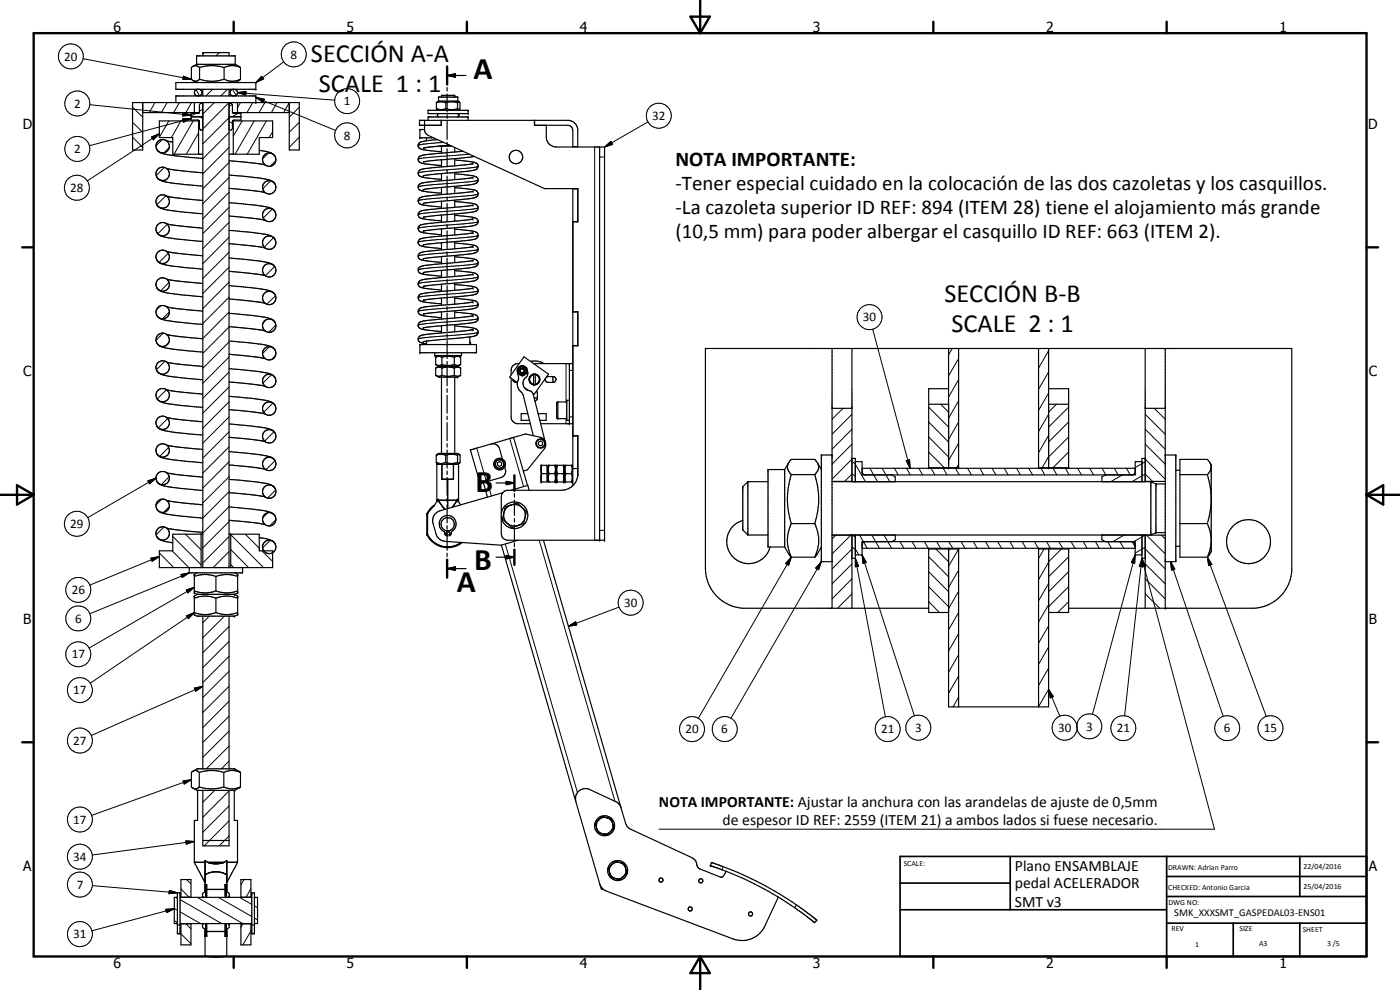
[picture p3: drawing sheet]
<svg xmlns="http://www.w3.org/2000/svg" width="420mm" height="297mm" viewBox="0 0 420 297" stroke-linecap="round" stroke-linejoin="round" font-family="sans-serif">
<defs><g id="words">
<g font-size="9.4">
<text x="142.1" y="23.7">A</text>
<text x="142.7" y="147.5">B</text>
<text x="142.3" y="170.9">B</text>
<text x="137.1" y="177.6">A</text>
</g>
<g font-size="7.9">
<text x="93.3" y="18.5">SECCIÓN A-A</text>
<text x="95.7" y="27.5">SCALE 1 : 1</text>
<text x="283.5" y="90.5">SECCIÓN B-B</text>
<text x="285.6" y="99.5">SCALE 2 : 1</text>
</g>
<g font-size="6.3">
<text x="202.7" y="50">NOTA IMPORTANTE:</text>
<text x="202.7" y="57.1">-Tener especial cuidado en la colocación de las dos cazoletas y los casquillos.</text>
<text x="202.7" y="64.3">-La cazoleta superior ID REF: 894 (ITEM 28) tiene el alojamiento más grande</text>
<text x="202.7" y="71.5">(10,5 mm) para poder albergar el casquillo ID REF: 663 (ITEM 2).</text>
</g>
<g font-size="4.7">
<text x="197.8" y="242.2">NOTA IMPORTANTE: Ajustar la anchura con las arandelas de ajuste de 0,5mm</text>
<text x="216.9" y="247.6">de espesor ID REF: 2559 (ITEM 21) a ambos lados si fuese necesario.</text>
<text x="304.6" y="261.2">Plano ENSAMBLAJE</text>
<text x="304.6" y="266.6">pedal ACELERADOR</text>
<text x="304.6" y="272">SMT v3</text>
</g>
<g font-size="4.2">
<text x="34" y="9.6">6</text>
<text x="104" y="9.6">5</text>
<text x="174" y="9.6">4</text>
<text x="244" y="9.6">3</text>
<text x="314" y="9.6">2</text>
<text x="384" y="9.6">1</text>
<text x="6.8" y="38.7">D</text>
<text x="410.6" y="38.7">D</text>
<text x="7" y="112.9">C</text>
<text x="410.8" y="112.9">C</text>
<text x="7" y="187.1">B</text>
<text x="410.8" y="187.1">B</text>
<text x="7" y="261.4">A</text>
<text x="410.8" y="261.4">A</text>
<text x="34" y="290.4">6</text>
<text x="104" y="290.4">5</text>
<text x="174" y="290.4">4</text>
<text x="244" y="290.4">3</text>
<text x="314" y="290.4">2</text>
<text x="384" y="290.4">1</text>
</g>
<g font-size="3.9">
<text x="87.2" y="17.6">8</text>
<text x="19.3" y="18.2">20</text>
<text x="22.2" y="32.3">2</text>
<text x="103.2" y="31.6">1</text>
<text x="103.2" y="41.9">8</text>
<text x="195.7" y="36">32</text>
<text x="22.2" y="46">2</text>
<text x="21.1" y="57.6">28</text>
<text x="258.9" y="96.4">30</text>
<text x="21.1" y="158.5">29</text>
<text x="21.5" y="178.3">26</text>
<text x="187.3" y="182.1">30</text>
<text x="22.6" y="186.8">6</text>
<text x="21.5" y="197.6">17</text>
<text x="22" y="208.3">17</text>
<text x="205.7" y="220">20</text>
<text x="216.5" y="220">6</text>
<text x="264.4" y="220">21</text>
<text x="274.6" y="219.6">3</text>
<text x="317.5" y="219.6">30</text>
<text x="326" y="219.2">3</text>
<text x="335.1" y="219.8">21</text>
<text x="367.3" y="219.8">6</text>
<text x="379.3" y="219.8">15</text>
<text x="22" y="223.5">27</text>
<text x="22" y="247.1">17</text>
<text x="22" y="258.3">34</text>
<text x="23" y="266.7">7</text>
<text x="22" y="281.5">31</text>
</g>
<text font-size="3.1" x="352.4" y="275">SMK_XXXSMT_GASPEDAL03-ENS01</text>
<g font-size="2.4">
<text x="271.2" y="259.7">SCALE:</text>
<text x="350.6" y="261">DRAWN: Adrian Parro</text>
<text x="391.2" y="260.6">22/04/2016</text>
<text x="350.6" y="267">CHECKED: Antonio Garcia</text>
<text x="391.2" y="266.7">25/04/2016</text>
<text x="350.6" y="271.4">DWG NO:</text>
<text x="351.6" y="279.3">REV</text>
<text x="372" y="279.4">SIZE</text>
<text x="391" y="279.6">SHEET</text>
<text x="358.7" y="284.1">1</text>
<text x="377.9" y="283.8">A3</text>
<text x="398.3" y="283.8">3 /5</text>
</g>
</g></defs>
<g fill="none" stroke="#000" stroke-width=".35">
<path d="M57.9 19.9l-.5 .4v3.5l.5 .4M57.9 19.9l.9-.2 1.1 .6M59 19.3v-2.5h11.6v2.5M59 19.3h11.6M59 19.3l-1.1 .6M60.9 16.8v-1h7.8v1M70.6 19.3l1.6 1M134.2 19.9v5.5M42.8 30.8v14.2h-3v-14.2h50v14.2h-3v-14.2M42.8 33.8h17M52.8 24.8h24v2h-24zM52.8 30.8v-2h24v2"/>
<path d="M57.4 35.1h3.5M57.9 24.2l1.1 .6M58.3 30.8v3M59.1 26.8a1 1 0 0 0-.8 1.1 1 1 0 0 0 1 .9M59.5 36.1h.1M59.6 36.3v10M59.8 36.3h-12v5h4v5h9.1M59.8 26.8a1 1 0 0 1 .8 1.1 1 1 0 0 1-1 .9M59.8 36.3v2.2l.3 .5h.8M59.9 20.3a11.6 11.6 0 0 1 7.4 0M59.9 23.8l-1.1 .6-.9-.2M59.9 23.8a11.6 11.6 0 0 0 7.4 0"/>
<path d="M59.9 20.3v3.5M60.9 31h-.8l-.3 .5-.1 2.4-2.3 .1v2h1.9l.5 .3M60.9 26.8v2M60.9 30.8v139.5M67.3 20.3l2.1-.6 1.5 .1 1.3 .5M67.3 23.8l2.1 .6 1.5-.1 1.3-.5M67.3 20.3v3.5M68.7 26.8v2M68.7 30.8v139.5M68.7 35.1h3.6M68.7 31h.8l.3 .5v2.2M69.8 33.7h.1"/>
<path d="M69.8 33.7l.4 .3h2.1v2h-2l-.5 .2v2.3l-.3 .5h-.8M69.8 26.8a1 1 0 0 0-.8 1.1 1 1 0 0 0 1 .9M69.8 36.3h12v5h-4v5h-9.1M69.8 33.8h17M70 36.3v10M70.4 26.8a1 1 0 0 1 .9 1.1 1 1 0 0 1-1 .9M71.3 30.8v3M72.2 20.3v3.5M72.2 23.8l-1.6 1M127.4 36.1v3.1l.4 .8 .8 .6 34.8 16h10v9.9h-1.5v27.1h1.5v10.2h-1.5v26.9h1.5v11.9a5 5 0 0 1-5 4.5h-16.3l-1.2 .7M127.4 38.9h-1.4v2.5h4.1M128.5 36.1v-1h12v1"/>
<path d="M128.5 33.1h12v1h-12zM131 30.9a3.3 3.3 0 0 1 2.8 0M131 32.6a3.8 3.8 0 0 0 2.8 0M131 32.6l.6 .5M131 30.9v1.7M131.6 30.4v-1.3h5.8v1.3M131.6 30.4h5.8M131.6 30.4l-.6 .5M131.7 34.1l-.4 .4 .3 .6M132.4 36.1v1.5h-6.5v-1.5h44.9a3.2 3.2 0 0 1 2.6 2.6v5.4M132.5 29.1v-.5h4v.5M133.8 30.9v1.7"/>
<path d="M133.8 30.9a5.1 5.1 0 0 1 3.5 0M133.8 32.6a5.9 5.9 0 0 0 3.5 0M134.2 22.6l2.5-.5v1.1zM134.2 26.2v1.1M134.2 28.2v5.4M134.2 34.5v1M134.2 36.4v5.4M134.2 22.6h5.7M137.2 34.1a.52 .52 0 0 1 .5 .4 .52 .52 0 0 1-.3 .6M137.3 30.9v1.7M137.4 30.4l.4 .2M137.8 32.9l-.4 .2"/>
<path d="M138 30.7l-.4-.1-.3 .3M138 30.7v.1M138 30.8v1.8a.38 .38 0 0 1-.3 .3 .38 .38 0 0 1-.4-.3M160.4 36.1v1.5h10a1.52 1.52 0 0 1 1.5 1.5v5M163.9 37.6v3.5a2.96 2.96 0 0 0 3.1 3h14.4v118h-29a2 2 0 0 1-2-2v-4.9M47 44.7l.1 .3M47.1 53.3l.3 .3M47.1 45l.2 .1M47.3 45.1a5.7 5.7 0 0 0 3.1 1.3l10.5 1.1M47.4 53.6a11.7 11.7 0 0 0 5.9 1.5l7.6 .8M50 58.9l2.3 .4 8.6 .9M50 50.6l2.6 .5 8.3 .8"/>
<path d="M50 42.3l1.8 .3M50.1 42.3a1.98 1.98 0 0 0-2.6 .1 1.98 1.98 0 0 0-.4 2.6M50.1 58.9a1.98 1.98 0 0 0-2.7 .1 1.98 1.98 0 0 0-.1 2.7M50.1 42.3a1.99 1.99 0 0 1 .7 2.1 1.99 1.99 0 0 1-1.6 1.4l-1.2-.1-.7-.6M50.1 58.9a1.99 1.99 0 0 1 .1 3 1.99 1.99 0 0 1-2.9-.2M68.7 48.2l6.6 .6 4.3 .7M68.7 56.5l6.3 .6 4.6 .7M68.7 52.5l6.6 .6a19.7 19.7 0 0 1 6.4 1.3M77.8 45.1l3.1 .6 1.3 .7M81.9 54.5l.1 .1M82.1 54.7l.5 .6M82.2 54.7a1.98 1.98 0 0 0-2.4-.3 2 2 0 0 0-.7 2.9 2 2 0 0 0 3 .4 2 2 0 0 0 .1-2.9"/>
<path d="M82.2 46.5l.1 .2M82.3 46.6l.3 .4M82.5 46.8a2.01 2.01 0 0 0-2.5-.8 2.01 2.01 0 0 0-1.2 2.3 2.01 2.01 0 0 0 2.6 1.5 2.01 2.01 0 0 0 1.2-2.8M127.2 52.7h.1M127.2 52.7h-.2M127.2 56.9h-.2M127.2 56.9h.1M128 41.4v.8M131.3 41.9l-3.2 .3a2.97 2.97 0 0 0-2.6 1.3 1.38 1.38 0 0 0 1.5 1.4l5.5 .6M132.5 43.9v2M132.5 47.9v2.2M132.5 52.1v2.1"/>
<path d="M132.5 56.3v2.1M134.2 42.7v1M134.2 44.6v5.4M134.2 50.9v1M134.2 52.8v5.5M134.2 59.1v1.1M135 43.6l-3.1 .3M135.6 43.9h-4.1l-4.5 .5M136.5 56.3l4.9 .5a1.67 1.67 0 0 1 2 1.8 5.3 5.3 0 0 1-4 1.2l-2.9 .3M136.5 44.3v1.3M136.5 47.6v2.1M136.5 51.7v2.2"/>
<path d="M136.5 55.9v2.1M136.5 48l4.9 .5a1.91 1.91 0 0 1 2.1 1.4 1.85 1.85 0 0 1-2.2 1.3l-4.8 .5M136.5 51.7l-9.3 1M136.5 52.2l5.7 .6a1.21 1.21 0 0 1 1.3 1.3 1.21 1.21 0 0 1-1.4 1.1l-5.6 .7M136.5 55.9l-9.3 1M138.9 45.4l-8.3 .7a10.9 10.9 0 0 0-4.9 1.1 1.38 1.38 0 0 0 .1 1.4 1.38 1.38 0 0 0 1.4 .5l5.3 .6M141.9 49.1h-.1M141.9 49.1l-14.2 1.5a1.78 1.78 0 0 0-2.2 1.6l.2 .4a4.1 4.1 0 0 0 3 .9l3.8 .3M141.9 53.3l-14.8 1.6a1.24 1.24 0 0 0-1.6 .9 1.24 1.24 0 0 0 1.1 1.5l5.9 .7M141.9 57.4l-15.1 1.7a1.19 1.19 0 0 0-1.3 1 1.19 1.19 0 0 0 1.1 1.3l5.9 .7M142.3 46.9l-15.3 1.7M171.9 56.6v89.1"/>
<path d="M171.9 44h1.5M171.9 56.7h1.5M173.4 56.6v9.9M179.9 44.1v118M47 77.9a1.98 1.98 0 0 0 3.5 .2 2 2 0 0 0-.5-2.6 2 2 0 0 0-2.7 .3 2 2 0 0 0 .1 2.7M47 69.6l.3 .5M47 61.3l.3 .5M47.4 61.8l.3 .3M47.4 70.2l1 .5h.8a2.01 2.01 0 0 0 1.5-2.7 2.01 2.01 0 0 0-3-.9 2.01 2.01 0 0 0-.2 3.2M47.4 78.5a11.7 11.7 0 0 0 5.9 1.5l7.6 .8M47.8 70.5l1.7 .7 2.9 .4 8.5 .8M47.8 62.2a32.1 32.1 0 0 0 9.9 1.7l3.2 .2"/>
<path d="M50 67.2l2.9 .5 8 .8M50 75.5l3.6 .6 7.3 .7M68.7 60.8l5 .5a28.1 28.1 0 0 1 8.2 1.5 2.02 2.02 0 0 1 .1 3.4 2.02 2.02 0 0 1-3.1-1.2 2.02 2.02 0 0 1 2.3-2.5l1 .6M68.7 73.1l7.7 .7 3.2 .6M68.7 69.1l5 .5a26.3 26.3 0 0 1 8 1.4M68.7 64.8l7 .6 3.9 .7M68.7 77.4l9.8 1 2.4 .5 .8 .4M81.7 71l.8 .7M81.9 79.4l.1 .1M82.1 79.5l.5 .8M82.2 71.3a2.01 2.01 0 0 0-3.3 .9 2.01 2.01 0 0 0 2 2.6 2.01 2.01 0 0 0 1.7-2.9M82.2 79.6a2.01 2.01 0 0 0-2.8 .1 2.01 2.01 0 0 0 0 2.8l.6 .4a1.99 1.99 0 0 0 2.8-2.2l-.6-1"/>
<path d="M82.2 71.4l.1 .1M82.3 71.5l.3 .4M82.3 63.2l.3 .4M127 69.3h.2M127.2 65.2h.1M127.2 65.2h-.2M127.2 77.6h.1M127.2 77.6h-.2M127.2 69.3h.1M132.5 60.4v2.1M132.5 64.5v2.2M132.5 68.7v2.1"/>
<path d="M132.5 72.8v2.2M132.5 77v2.1M134.2 61v5.5M134.2 67.4v1M134.2 69.3v5.4M134.2 75.6v1M134.2 77.5v5.4M136.5 60.1v2.1M136.5 64.2v2.1M136.5 68.4v2.1M136.5 72.5v2.2M136.5 76.6v2.2"/>
<path d="M136.5 60.1l-6.8 .5-2.7 .4M136.5 60.5l4.9 .5a1.91 1.91 0 0 1 2.1 1.4 1.85 1.85 0 0 1-2.2 1.3l-4.8 .5M136.5 64.2l-9.3 1M136.5 64.6l5.4 .6a1.24 1.24 0 0 1 1.4 .8 1.24 1.24 0 0 1-.5 1.5l-1.5 .4-4.8 .5M136.5 68.4l-9.3 .9M136.5 68.7l5.2 .6a1.3 1.3 0 0 1 1.6 .7 1.3 1.3 0 0 1-.5 1.7l-6.3 .8M136.5 72.5l-9.5 1M136.5 72.9l4.9 .5a1.91 1.91 0 0 1 2.1 1.4 1.89 1.89 0 0 1-2.2 1.4l-14.1 1.4M136.5 77l5.4 .6a1.24 1.24 0 0 1 1.4 .8 1.24 1.24 0 0 1-.5 1.5l-1.5 .4-4.8 .5M141.9 69.8l-15.1 1.7a1.19 1.19 0 0 0-1.3 1.1 1.19 1.19 0 0 0 1.1 1.3l5.9 .7M141.9 61.6l-14.2 1.4a1.67 1.67 0 0 0-2.1 1.8l.1 .2a3.2 3.2 0 0 0 2.6 .9l4.2 .4M141.9 65.7l-14.8 1.6a1.25 1.25 0 0 0-1.6 1.1 1.25 1.25 0 0 0 1.3 1.4l5.7 .6"/>
<path d="M141.9 74l-15.1 1.6a1.21 1.21 0 0 0-1.3 1.1 1.21 1.21 0 0 0 1.1 1.3l5.9 .7M141.9 78.1l-14.6 1.6a1.44 1.44 0 0 0-1.4 .5 1.44 1.44 0 0 0-.1 1.6l1.5 .5 5.2 .5M171.9 66.5h1.5M47 94.5l.3 .5M47 86.2l.3 .5M47.3 86.6l.1 .2M47.4 95l.3 .3M47.5 86.9l.2 .1M47.8 87.1a21.9 21.9 0 0 0 8.1 1.5l5 .5M47.8 95.4l.9 .4 2.4 .6 9.8 .9M50 92.1l3.9 .6 7 .6M50 83.8l4.3 .7 6.6 .5"/>
<path d="M68.7 94l4.4 .4a29.1 29.1 0 0 1 8.8 1.6 2.01 2.01 0 0 1 .1 3.3 2.01 2.01 0 0 1-3.1-1 1.98 1.98 0 0 1 .9-2.3 1.98 1.98 0 0 1 2.4 .3M68.7 98l8.6 .8 2.3 .5M68.7 89.7l8.9 .9 2 .4M68.7 85.7l6.6 .6a19.7 19.7 0 0 1 6.4 1.3M68.7 81.4l8.3 .8 2.6 .5M81.7 87.6l.5 .3M82 87.8l-.8-.4h-.8a2.01 2.01 0 0 0-1.5 2.8 2.01 2.01 0 0 0 3 .8 2.01 2.01 0 0 0 .2-3.1M82.3 88.1l.3 .4M127 81.8h.2M127.2 85.9h-.2M127.2 85.9h.1M127.2 90h.1"/>
<path d="M127.2 90l-.2 .1M127.2 98.3l-.2 .1M127.2 98.3h.1M127.2 81.7v.1M132.5 81.2v2.1M132.5 85.3v2.1M132.5 89.5v2.1M132.5 93.6v2.2M132.5 97.7v2.2M132.5 95.8l-5.7 .6a1.19 1.19 0 0 0-1.3 1.1 1.19 1.19 0 0 0 1.1 1.3l5.9 .7M132.5 87.4l-4.8 .5a1.99 1.99 0 0 0-2.2 1.2 1.84 1.84 0 0 0 2.1 1.6l4.9 .5M134.2 83.8v1"/>
<path d="M134.2 85.7v5.4M134.2 92v1M134.2 93.9v5.5M136.5 93.3l-9.5 .9M136.5 80.8v2.1M136.5 85v2.1M136.5 89.1v2.1M136.5 93.3v2.1M136.5 97.4v2.2M136.5 80.8l-9.3 .9M136.5 81.2l4.5 .5a2.5 2.5 0 0 1 2.4 1 1.43 1.43 0 0 1-1.8 1.7l-5.1 .6M136.5 85l-9.3 .9"/>
<path d="M136.5 85.3l5.2 .6a1.45 1.45 0 0 1 1.6 2l-1.4 .6-5.4 .6M136.5 89.1l-9.3 .9M136.5 89.5l5.4 .6a1.26 1.26 0 0 1 1.4 .7 1.26 1.26 0 0 1-.4 1.5l-1.3 .4-5.1 .6M136.5 93.6l4.5 .5a2.5 2.5 0 0 1 2.4 1 1.38 1.38 0 0 1-1.5 1.7l-5.4 .6M136.5 97.4l-9.3 .9M136.5 97.8l5.2 .5a1.45 1.45 0 0 1 1.6 2l-.3 .3a60.4 60.4 0 0 1-11.9 1.4l-4.1 .5M141.9 94.7l-.1 .1M141.9 82.3h-.1M141.9 82.3l-15.1 1.6a1.19 1.19 0 0 0-1.3 1.1 1.19 1.19 0 0 0 1.1 1.3l5.9 .7M141.9 98.9l-13.6 1.4a3.6 3.6 0 0 0-2.5 .7 1.22 1.22 0 0 0-.1 1.4 1.22 1.22 0 0 0 1.3 .6l1 .2M141.9 90.6l-14.6 1.5a1.44 1.44 0 0 0-1.4 .6 1.44 1.44 0 0 0-.1 1.5 20.7 20.7 0 0 0 6.7 1.1M141.9 94.7l-9.4 1.1"/>
<path d="M141.9 86.4l-9.4 1M171.9 93.6h1.5M173.4 93.6v10.2M47 102.8l.5 .7M47 119.4l.4 .6M47.1 111.2v.2M47.1 111.4a2.01 2.01 0 0 1 1.2-3.1 2.01 2.01 0 0 1 2.5 2 2.01 2.01 0 0 1-2.6 1.9M47.1 111.4l.2 .1M47.1 111.4l.3 .3M47.3 111.5l.9 .7M47.4 103.4l.5 .4M47.5 111.8l.9 .6 2.3 .5 10.2 1.1"/>
<path d="M47.7 103.6l1 .5 3.2 .7 9 .9M50 108.7l4.3 .6 6.6 .6M50 100.4l3.9 .6 7 .6M50 117l3.9 .6 7 .6M50.1 100.4a1.99 1.99 0 0 0-2.6 .1 1.99 1.99 0 0 0-.4 2.5M50.1 100.4a2 2 0 0 1 .5 2.5 2 2 0 0 1-2.4 1M68.7 114.6l10.9 1.3M68.7 102.3l6.1 .6a17.3 17.3 0 0 1 7.2 1.5l.2 .1M68.7 110.6l9.4 .9 2.3 .5 1.6 .7M68.7 118.9l10.2 1.1a6.7 6.7 0 0 1 3.4 1.3M68.7 106.3l10.9 1.3M82.1 112.8l.2 .2"/>
<path d="M82.2 104.6a2 2 0 0 1 .3 2.4 2 2 0 0 1-2.3 .9 1.98 1.98 0 0 1-.9-3.2 1.98 1.98 0 0 1 3.3 .5M82.5 113.2l.1 .3M126 103.4h17v2.4h-17zM128 102.4v1M130.5 105.8v.9h8v-.9M130.8 109.4a1.76 1.76 0 0 0 1.8 0M130.8 107.2a1.76 1.76 0 0 1 1.8 0M130.8 109.4l.8 .5M130.8 107.2v2.2M130.8 110.4v2.2M130.8 112.6l.8 .6h5.7l.9-.6M130.8 110.4l.7-.2 1.1 .2"/>
<path d="M130.8 112.6l.7 .3 1.1-.3M131.6 109.9h5.7M131.6 106.7l-.8 .5M131.6 109.9l-.8 .5M132.5 113.2v22.9M132.6 107.2v2.2M132.6 110.4v2.2M132.6 109.4a6.6 6.6 0 0 0 3.7 0M132.6 107.2a6.5 6.5 0 0 1 3.7 0M132.6 110.4l1.5-.2 2.2 .2M132.6 112.6l1.5 .3 2.2-.3M134.2 100.2v1.1"/>
<path d="M134.2 102.2v5.4M134.2 108.5v1M134.2 110.4v5.4M134.2 116.6v1.1M134.2 118.6v5.4M136.3 109.4a1.85 1.85 0 0 0 1.9 0M136.3 110.4a1.63 1.63 0 0 1 1.9 0M136.3 107.2l1-.3 .9 .3M136.3 107.2v2.2M136.3 110.4v2.2M136.3 112.6a1.63 1.63 0 0 0 1.9 0M136.5 113.2v22.9"/>
<path d="M137.3 106.7l.9 .5M137.3 109.9l.9 .5M138.2 109.4l-.9 .5M138.2 107.2v2.2M138.2 110.4v2.2M141 101.1v2.3M141 102.6l.3 .8M153.4 113.5v11.6a2 2 0 0 0 2 2h3.8M153.9 113.8l.4 .8 .8 .1M154.9 114.6v.1M155.3 114.8a3.5 3.5 0 0 0 1.5 3.3l3.3 12.6M155.3 114.8l-2.4-1.6 4.4-6.1 7.3 5.2-4.3 6.1-.3-.2"/>
<path d="M155.3 110.7l.1 1.4M155.4 112.1l.2 1.4-.3 1.3M155.8 109.1a2.08 2.08 0 0 0-2.4 2v1.4M156.5 109.8l-1 .6M156.8 109.8l1.1 .5M156.8 109.8l1 .5M156.8 109.8l-.2-.2-1.3 .9v.2M157.4 116.3l1.1 .8M157.4 116.3l1.2 .8M157.8 110.3l.3 .1v.6a1.29 1.29 0 0 1-1.1 1.7l-.2 .1-1.4-.7M158.1 110.6a2.21 2.21 0 0 1-.7 3.1 2.24 2.24 0 0 0 0 2.6M158.5 117.1l.9 .3 .6 .7 3.6 14.6"/>
<path d="M158.8 113.7l.2 .9 .3 .5 .8 .3M158.9 113.4v1.1l.6 .6M159.2 108.4h2.1l2 .7M159.5 112.6l-.6 .7M159.6 115.2l.2 .2M159.8 112.4l-.2 .1M160 115.4h.3M160.1 112.4a1.49 1.49 0 0 0-1.2 1.5 1.49 1.49 0 0 0 1.2 1.4M160.1 112.3v3.1M160.1 112.3h.5M160.1 115.4h.5M160.1 112.3l-.8 .3-.5 .9"/>
<path d="M160.2 109.1h11.7M160.3 112.3h-.3M160.6 112.3v3.1M160.6 112.4a1.49 1.49 0 0 1 1.3 1.5 1.49 1.49 0 0 1-1.3 1.4M160.6 112.3l.8 .3M161 117.3l.3 .7v1.5l-.2 .5-.5 .3M161.3 119.3l-1 .1M161.4 115.1l-.8 .3M161.4 112.6l.4 .6M161.4 112.6l.3 .3M161.7 114.8l-.3 .3M161.8 114.6l-.4 .5"/>
<path d="M161.8 113.2l.2 .5M161.8 113.1l.2 .6M162 114l-.2 .6M162 113.7v.3M163.9 113.2l2.1-.2a.87 .87 0 0 1 .9 .9 .87 .87 0 0 1-.9 .8h-1.7l-.7-.5v-.6M165.9 113v1.7M170.9 109.1v18M171.9 103.7h1.5M249.7 104.6v77.9M255.7 104.6v39.9M284.7 116.6h-6v23.9M284.7 104.6v35.9"/>
<path d="M287.7 104.6v35.9M311.7 104.6v35.9M314.7 116.6h6v23.9M314.7 104.6v35.9M343.7 104.6v39.9M349.7 104.6v77.9M47 127.7l.3 .4M47.3 128.1l.2 .3M47.3 136.4l.2 .3M47.3 136.4a7 7 0 0 0 3.8 1.4l9.8 1.1M47.4 128.3l.4 .3a24.6 24.6 0 0 0 8.1 1.5l5 .5M47.5 120.1l.2 .1"/>
<path d="M47.8 120.3l1.4 .6 1.5 .3 10.2 1.1M50 125.3l3.9 .6 7 .6M50 133.6l10.9 1.3M50.1 125.3a2 2 0 0 0-2.7 .1 2 2 0 0 0-.1 2.7M50.1 133.6a2 2 0 0 0-2.7 .1 2 2 0 0 0-.1 2.7M50.1 125.3a2 2 0 0 1 .3 2.8 2 2 0 0 1-2.7 .4M50.1 133.6a2 2 0 0 1 .3 2.8 2 2 0 0 1-2.7 .4M68.7 139.5l10.9 1.3M68.7 122.9l6.3 .6 4.6 .7M68.7 127.2l5 .4a28.7 28.7 0 0 1 8.2 1.6l.1 .1M68.7 131.2l7 .7 3.9 .6M68.7 135.5l5.5 .5a23.1 23.1 0 0 1 7.7 1.5l.4 .4"/>
<path d="M82.1 129.4a2.01 2.01 0 0 1-.3 3.2 2.01 2.01 0 0 1-3-1.3 2 2 0 0 1 1.4-2.3 2 2 0 0 1 2.4 1M82.1 121.1a2 2 0 0 0-3.1 .7 2 2 0 0 0 1.4 2.8h.8a1.99 1.99 0 0 0 1.1-3.3M82.2 121.2l.1 .1M82.5 138.1l.1 .2M130.9 138.8a3.4 3.4 0 0 0 2.9 0M130.9 138.8l.7 .5M130.9 136.6a3.9 3.9 0 0 1 2.9 0M130.9 136.6v2.2M132.6 139.3v4.5h3.5v-4.5M133.8 138.8a5.1 5.1 0 0 0 3.5 0M133.8 136.6a5.9 5.9 0 0 1 3.5 0M133.8 136.6v2.2"/>
<path d="M134.2 124.9v1M134.2 126.8v5.4M134.2 133.1v1.1M134.2 135v5.5M137.3 136.6a.4 .4 0 0 1 .4-.3 .4 .4 0 0 1 .4 .3v2.2l-.4 .3-.4-.3M137.3 136.6v2.2M137.8 136.3l-.5-.2h-5.7l-.7 .5M137.8 139l-.5 .3M147.4 133.2a2.03 2.03 0 0 1 2.5 1.4l.9 3.1M147.4 133.2l-6.2 1.8 2.9 10.1 6.2-1.8a2.18 2.18 0 0 0 1.2-3.2M149.3 138.9l.7-.4 .6 .4-.1 .7-.6 .4-.6-.4zM154.1 131.2l-6.7 2"/>
<path d="M154.1 131.2h.1M154.1 131.2l4.2 14.5M154.1 131.2l3.6-1 4.4 1a2.29 2.29 0 0 1 1.3 3.5l-5.1 6.3-1.3 .4M158.4 124.1h-2v2h2.5M161.5 124.1h2.4v2h-1.9M161.6 132.7l.7-.4 .5 .5v.7l-.6 .3-.6-.4zM162.3 127.1h9.6M162.4 139.6h1.8v5h-1.8zM162.6 139.6l-.2 .9M164.2 140h.2M164.4 139.9l.1-.3h2.2l.2 .3M164.4 139.9v4.4"/>
<path d="M164.8 139.6l-.3 1.2 .3 1.3M166.5 139.6l.2 1-.2 1.5M166.9 139.9l.2-.3h2.1l.2 .3M166.9 139.9v4.4M167.3 139.6l-.2 1 .2 1.5M169 139.6a3.2 3.2 0 0 1 0 2.5M169.4 139.9l.2-.3h2.1l.2 .3M169.4 139.9v4.4M169.8 139.6l-.2 1 .2 1.5M170.1 120.6h-2.7l-.3 .3 .1 4.6 2.9 .1M170.9 120.1h-.8v6h.8M171.5 139.6l.2 1-.2 1.5"/>
<path d="M171.9 130.9h1.5M173.4 130.7v12.1M236.7 138.9l-1.2 2M245.3 138.9l1.2 2M249.7 122.5h6M249.7 136.5h-3.2v32h3.2M255.7 137.5h1v7M256.7 138.5h2v4h82v-4h2M278.7 121.3h6M314.7 121.3h6M343.7 137.5h-1v7M343.7 122.5h6"/>
<path d="M349.7 136.5h3.2v32h-3.2M363.1 138.9l.4 .6v26l-1.1 1.7M363.5 139.9l-.3-.9-.8-1.2h-8.3v29.4h8.3M47 144.3l.1 .3M47 152.6l.3 .4M47.1 144.6l.3 .3M47.3 153a2.04 2.04 0 0 1 1.1-3.2h.8a2.01 2.01 0 0 1 1.4 2.8 2.01 2.01 0 0 1-3.1 .7M47.3 153a9.8 9.8 0 0 0 5.5 1.7l8.1 .7M47.4 144.9l.2 .2M47.5 145a15.7 15.7 0 0 0 6.8 1.6l6.6 .6M50 158.5l10.9 1.3M50 150.2l3.9 .6 7 .6"/>
<path d="M50 141.9l3.9 .6 7 .6M50.1 158.5a2 2 0 0 1 .3 2.8 2 2 0 0 1-2.9 .3M50.1 141.9l-.7-.4h-1a2.01 2.01 0 0 0-1.3 2.9M50.1 158.5a2 2 0 0 0-2.7 .1 2 2 0 0 0-.1 2.7M50.1 141.9a2 2 0 0 1 .3 2.8 2 2 0 0 1-2.7 .4M68.7 147.8l6.3 .6 4.6 .7M68.7 152.1l10.5 1.1 2 .5 .9 .6M68.7 156.1l7 .7 3.9 .6M68.7 143.8l4.4 .4a35.2 35.2 0 0 1 8.6 1.5M81.7 145.7l.4 .3M81.7 145.7a2 2 0 0 0-2.9 1.5 2 2 0 0 0 2.5 2.2 2 2 0 0 0 1-3.2M81.9 154.1a2.02 2.02 0 0 1 .9 2.1 2.02 2.02 0 0 1-1.6 1.6h-.8a2 2 0 0 1-1.4-2.7 2 2 0 0 1 2.9-1"/>
<path d="M81.9 145.8l.4 .4M82.2 154.4l.4 .5M82.3 146.2l.3 .4M128.1 154.2h.2M128.1 154.2v6.2M128.3 154.2v6.2M130.5 151.5l-1.4 1.2-1 1.5M131.1 150.1v-10.8h6.5v10.8M131.1 150.1h.2M131.1 150.1l.1 .2 .1-.2M131.3 150.2h.1M131.5 150.1h5.7"/>
<path d="M131.5 149.8l-.2 .3M131.5 149.8v.3M131.5 150.1l2.1 2.7M131.5 149.8l-1.3 2.1-1.3 1.3-.6 1M134.2 141.3v1.1M134.2 143.3v5.3M134.2 149.5v1.1M134.2 151.5v5.4M134.2 157.7v1.1M134.4 143.8v8.8M134.7 159.3v.4l.3 .2-.2 .9 .5-.4 .2-.9a2.55 2.55 0 0 0 .9-3.9 2.55 2.55 0 0 0-4.1 .1 2.55 2.55 0 0 0 1.1 3.9l.1 .7 .7 .5-.1-.5-.3-.2 .3-.4M134.7 159.3h-.6l.1 5.8"/>
<path d="M136.4 151.3l-.7 .9M136.7 150.9l-.3 .4M137.2 149.8l1 1.7M137.2 149.8v.3M137.2 150.1l-.5 .8M137.2 149.8l.2 .3M137.4 150.1h.2M137.4 150.1l.1 .2 .1-.2M145.1 144.8l1.2 4.3M148.9 144.9h5.5M150.9 147.8l-.5 1.3v4.9M150.9 147.8l-18.9 5.5a3 3 0 0 0-2 3.7l1.2 4 .8 .9 1.6 .5 16.8 1.2 5.1-1.5"/>
<path d="M151.2 153.9l-.2 .9a.94 .94 0 0 0 .5 1.6l2.1 1.9 1.8-.6M151.2 153.9a3.3 3.3 0 0 0 4.2 3.8M151.9 144.4l2.5 .5-2.5 .5zM153.3 147.1l5.1-1.5 .4 1.5M153.4 151.5l-1.4 .9-.8 1.5M153.8 151.4h1.3l1.5 .8M154.4 142.6v4.6M154.4 148.1v1M154.4 150v4.6M154.4 155.5v1.1M154.4 157.5v4.6M156.6 152.2l-1.4-1.3-2.6 .9a.99 .99 0 0 0-1.2 1.2l-.2 .9"/>
<path d="M156.6 152.2l.3 .3M156.9 152.5l.6 1.1 .1 1.7M156.9 152.5l1.1 1-.4 1.8M157.6 155.3l-.4 1.8-1.8 .6M157.6 155.3l-.3 .8-.8 1-1.1 .6M162.4 141.1l.2 1M162.4 143.6l.2 1M162.6 142.1l-.2 .9M162.6 142.1h1.6M164.2 144.3h.2M164.4 144.3l.1 .3h2.2l.2-.3M164.8 142.1h1.7"/>
<path d="M164.8 142.1l-.3 1.3 .3 1.2M166.5 142.1l.2 .9-.2 1.6M166.9 144.3l.2 .3h2.1l.2-.3M167.3 142.1h1.7M167.3 142.1l-.2 .9 .2 1.6M169 142.1a3.2 3.2 0 0 1 0 2.5M169.4 144.3l.2 .3h2.1l.2-.3M169.8 142.1h1.7M169.8 142.1l-.2 .9 .2 1.6M171.5 142.1l.2 .9-.2 1.6M171.9 140.6h1.5M222.9 156.2a6.6 6.6 0 0 0-2.8 11 6.6 6.6 0 0 0 11-3.1"/>
<path d="M224.4 144.5v16M224.4 144.5l-1.5 1.5v13l1.5 1.5M224.4 144.5h6.1M235.5 140.9h-5v23.2h5M235.5 140.9v23.2M237.5 142.4a2.8 2.8 0 0 1 0-4.6h7a2.84 2.84 0 0 1 0 4.6M237.5 142.4h7M237.5 157.1h7M237.5 157.1a11.3 11.3 0 0 0 0 10.1M237.5 142.4a23.9 23.9 0 0 0 0 14.7M244.5 142.4a23.8 23.8 0 0 1 0 14.7M244.5 157.1a11.5 11.5 0 0 1 0 10.1"/>
<path d="M249.7 144.4h6M249.7 144.5h95.7M258.7 141.7l.2 .5 .6 .3M258.7 140.5h82M267.7 142.5l1 .6v1.4M278.7 140.3h9M311.7 140.3h9M331.7 142.5l-1 .6v1.4M340.7 141.7l-.8 .8M343.7 144.4h6M345.4 144.5v16l1.5-.7M345.4 144.5l1.5 .7"/>
<path d="M346.9 145.2v14.6M346.9 159.8h2.8M346.9 145.2h2.8M352.9 141.1h1.2M354.1 142.4h8.3M354.1 157.1h8.3M362.4 157.1l.8 2.6 .3 1.8M362.4 142.4l.8 3.8 .3 2.7M363.5 150.6l-.3 2.7-.8 3.8M363.5 140.4l-.3 .8-.8 1.2M47.3 161.3a8.2 8.2 0 0 0 4.5 1.6M47.3 161.3l.1 .2"/>
<path d="M56.8 170.3v1.6h16v-1.6M58.3 177.3a9 9 0 0 0 6.5 0M58.3 173l2.5-.6h1.5l2.5 .6M58.3 179.5a9 9 0 0 1 6.5 0M59.1 171.9l-.8 .5v5.5l.8 .5M59.1 178.4l-.8 .5v5.5l.8 .5h11.3l.9-.5v-5.5l-.9-.5M59.1 178.4h11.3M60.4 160.3v10M60.9 160.3h-9.1v5h-4v5h34v-5h-4v-5h-9.1M64.8 177.3a9.1 9.1 0 0 0 6.5 0M64.8 173l2.5-.6h1.5l2.5 .6M64.8 173v4.3"/>
<path d="M64.8 179.5v4.3M64.8 179.5a9.1 9.1 0 0 1 6.5 0M69.2 160.3v10M70.4 171.9l.9 .5v5.5l-.9 .5M77.8 161.3l2.1 .4a3.9 3.9 0 0 1 2.7 1.5M82.1 162.6a2.01 2.01 0 0 0-3.2 1 2.01 2.01 0 0 0 2.2 2.5 2.01 2.01 0 0 0 1.5-2.9l-.4-.5M128.1 160.4h.2M128.1 160.4a7 7 0 0 0 10.6 2.4M128.3 160.4a6.8 6.8 0 0 0 10.1 2.3M134.2 170.6l2.5-.5v1zM134.2 166v1M134.2 167.9v5.4"/>
<path d="M134.2 170.6h5.7M148.9 167.2h5.5M150.5 163.6l29.5 101.7M151.9 166.7l2.5 .5-2.5 .5zM154.4 162.9v1.1M154.4 164.9v4.6M163.1 162.1l23.3 80.3M224.4 160.5h6.1M235.5 164.1l2 3.1M237.5 167.2h7M246.5 164.1l-2 3.1M249.7 160.6h100"/>
<path d="M255.7 160.5v22M256.7 166.5h2v-4h82v4h2M256.7 160.5v7h-1M258.7 164.5h82M259.7 162.5l-.6 .2-.4 .6M268.7 160.5v1.4l-1 .6M278.7 164.5v19.3h6M278.7 164.7h9M284.7 164.5v47.6h30v-47.6M287.7 164.5v47.6M311.7 164.7h9M311.7 164.5v47.6"/>
<path d="M320.7 164.5v19.3h-6M330.7 160.5v1.4l1 .6M339.7 162.5l.6 .2 .4 .6M342.7 160.5v7h1M343.7 160.5v22M352.9 163.9h1.2M363.5 162.7l-.3 1.8-.8 2.7M58.3 183.8a9 9 0 0 0 6.5 0M60.9 184.9v45.8M64.8 183.8a9.1 9.1 0 0 0 6.5 0M68.7 184.9v45.8M278.7 182.5h-55.8a12 12 0 0 1-11.2-12v-65.9h176v66.7a12.1 12.1 0 0 1-11.2 11.2h-55.8"/>
<path d="M57.9 231.4l1.2-.7h11.3l1.8 1.1M57.9 231.4l-.5 .4v4.3l.5 .4M57.9 231.4l.2-.1a1.52 1.52 0 0 1 1.7 .5M59.3 237.2v9h-1v12.5M59.8 236.1l-1.1 .6-.8-.2M59.8 236.1l3.3 .6 2.1-.1 2-.5M59.8 231.8a11.2 11.2 0 0 1 7.4 0M59.8 231.8v4.3M60.9 237.2v16.6h7.8v-16.6M67.2 236.1a5.5 5.5 0 0 0 5 0M67.2 231.8l1.9-.6h1.2l1.9 .6M67.2 231.8v4.3"/>
<path d="M70.3 237.2v9h1v12.5M72.2 236.1l-1.8 1.1h-11.3l-1.2-.7M72.2 231.8v4.3M58.3 258.7h3.2M58.3 258.7l3.2 6.1M60.8 252.2h8M62.3 258.7h5M62.3 258.7l-.8-.5v9.3M62.3 258.7a7.1 7.1 0 0 0 5 0M62.3 258.7l.9 .3a6.5 6.5 0 0 0 4.1-.3M67.3 258.7l.8-.5v9.3M68.1 258.7h3.2"/>
<path d="M71.3 258.7l-3.2 6.1M172.8 240.5a3 3 0 0 1 1-3.2 3 3 0 0 1 3.2-.4l8.2 3.8 .8 .9 .4 .8M179 248.1l.1 .6M179.1 248.7l.3 1.1 1.4 .4M179.1 248.8l.7 .8 1 .6M179.4 246.3l-.2 .2a.95 .95 0 0 0-.2 1.6M179.4 246.3l-.3 .6-.1 1.1M179.7 246l-.3 .3M182.1 245.4h.3M182.1 245.4l-1.1-.1-1.3 .7M182.1 245.4a1.44 1.44 0 0 0-2.4 .6M182.4 245.4l.4 .1a.7 .7 0 0 1 .7 .2 .7 .7 0 0 1 .2 .7l.1 .7"/>
<path d="M182.4 245.4l1.2 1 .2 .7M183 249.8l-1.1 .4h-1.1M183.2 249.5l-1 1-1.4-.3M183.6 259.4l1-1 2.1 .6a.78 .78 0 0 1 .9 .9l.6 2-1.1 1.1M183.6 259.4a2.51 2.51 0 0 1 4.2 1.2M183.6 259.4l-1 1 .2 1.1M183.6 259.4l-.6 .9-.1 1.2M183.8 247.1l.1 1.1-.7 1.3M183.8 247.1a1.44 1.44 0 0 1-.6 2.4M186.4 242.4l1.3 4.6 .9 1.4 19.1 8.9a3.8 3.8 0 0 1 1.7 2.9l.7 .5 6.2 2.5 .6-.2 1-1.6M213.3 259.8h.1M213.5 258.8l1.9 .7a98.8 98.8 0 0 1 24.2 12.4l5.5 4.2-.7 .7-4-3.1a100 100 0 0 0-24.3-13l-2.9-1z"/>
<path d="M53.2 269.5v-.3h-.9v7.9h.9v-.2M53.2 267.9h.8v12.2h-.8zM53.2 277.5h.8M54 277.1h21.6M54 269.2h21.6M54.3 269.2h3M54.3 269.2v-5.3h3v5.3M54.3 277.1v6.4h3v-6.4M54.3 277.2h3M60.8 277.1v1.2l.9 .6M60.8 268.9l.3 .3M61.1 277.1l-.3 .4"/>
<path d="M61.5 278.8v8a12.8 12.8 0 0 0 6.6 0v-8M61.5 262.4a6.7 6.7 0 0 1 6.6 0M61.5 265.4h.5M61.7 277.1v3.6l.3 .3M61.7 267.5l-.9 .6v1.1M62 265.4v3.8M62 277.1v3.9M62 265.4l-.3 .3v3.5M62 266.9h5.6M62 279.5h5.6M67.6 265.4l.3 .3v3.5M67.6 265.4v3.8"/>
<path d="M67.6 277.1v3.9M67.6 265.4h.5M67.9 277.1v3.6l-.3 .3M67.9 267.5l.9 .6v1.1M68.5 277.1l.3 .3M68.8 277.1v1.2l-.9 .6M68.8 269l-.3 .2M72.3 269.2h3M72.3 269.2v-5.3h3v5.3M72.3 277.1v6.4h3v-6.4M72.3 277.2h3M75.6 267.9h.8v12.2h-.8z"/>
<path d="M75.6 277.5h.8M76.4 269.5v-.3h.9v7.9h-.9v-.2M180 265.3l.5 1.5 .4-.1M180 265.3l.9 1.4 1 .6 38.1 14.4a7.6 7.6 0 0 0 9.5-3.8l4.1-8.7M182.8 261.5l.7 1.3 .9 .7M182.9 261.5l.2 1a.78 .78 0 0 0 1 .9l.3 .1M184.4 263.5l.7 .2M187.1 263l-1 1-1-.3M187.1 263l-.9 .6-1.1 .1M187.9 260.9l-.2 1.1-.6 1M61.5 281h.5M67.6 281h.5"/>
<circle cx="48.8" cy="52.2" r="2"/>
<circle cx="154.8" cy="47.1" r="2.01"/>
<circle cx="48.8" cy="93.6" r="2"/>
<circle cx="48.8" cy="85.4" r="2"/>
<circle cx="48.8" cy="118.5" r="2.01"/>
<circle cx="80.8" cy="114.3" r="2"/>
<circle cx="156.7" cy="111.3" r=".76"/>
<circle cx="156.7" cy="111.3" r=".59"/>
<circle cx="156.7" cy="111.2" r="1.16"/>
<circle cx="80.8" cy="139.2" r="2"/>
<circle cx="149.9" cy="139.2" r="1.75"/>
<circle cx="149.9" cy="139.2" r="1.37"/>
<circle cx="162.2" cy="133.1" r="1.38"/>
<circle cx="134.4" cy="157.3" r="1.99"/>
<circle cx="154.4" cy="154.6" r="4"/>
<circle cx="374.7" cy="162.5" r="6.6"/>
<circle cx="181.4" cy="247.8" r="3"/>
<circle cx="185.4" cy="261.2" r="3"/>
<circle cx="198.4" cy="264.1" r=".6"/>
<circle cx="207.1" cy="272.7" r=".62"/>
<circle cx="210.3" cy="264.3" r=".63"/>
<circle cx="225.3" cy="274.3" r=".61"/>
</g>
<g fill="#000">
<circle cx="59" cy="16.8" r=".18"/>
<circle cx="76.8" cy="28.8" r=".18"/>
<circle cx="76.8" cy="30.8" r=".18"/>
<circle cx="76.8" cy="24.8" r=".18"/>
<circle cx="76.8" cy="26.8" r=".18"/>
<circle cx="126" cy="38.9" r=".18"/>
<circle cx="131.6" cy="29.1" r=".18"/>
<circle cx="131.6" cy="30.4" r=".18"/>
<circle cx="136.5" cy="28.6" r=".18"/>
<circle cx="140.5" cy="34.1" r=".18"/>
<circle cx="140.5" cy="35.1" r=".18"/>
<circle cx="140.5" cy="33.1" r=".18"/>
<circle cx="126" cy="41.4" r=".18"/>
<circle cx="127" cy="56.9" r=".18"/>
<circle cx="127" cy="52.7" r=".18"/>
<circle cx="141.9" cy="57.4" r=".18"/>
<circle cx="141.9" cy="53.3" r=".18"/>
<circle cx="179.9" cy="44.1" r=".18"/>
<circle cx="181.4" cy="44.1" r=".18"/>
<circle cx="127" cy="73.5" r=".18"/>
<circle cx="127" cy="61" r=".18"/>
<circle cx="127" cy="69.3" r=".18"/>
<circle cx="127" cy="77.6" r=".18"/>
<circle cx="127" cy="65.2" r=".18"/>
<circle cx="141.9" cy="78.1" r=".18"/>
<circle cx="141.9" cy="74" r=".18"/>
<circle cx="141.9" cy="61.6" r=".18"/>
<circle cx="141.9" cy="69.8" r=".18"/>
<circle cx="141.9" cy="65.7" r=".18"/>
<circle cx="127" cy="98.4" r=".18"/>
<circle cx="127" cy="85.9" r=".18"/>
<circle cx="127" cy="90.1" r=".18"/>
<circle cx="127" cy="94.2" r=".18"/>
<circle cx="127" cy="81.8" r=".18"/>
<circle cx="141.9" cy="94.7" r=".18"/>
<circle cx="141.9" cy="82.3" r=".18"/>
<circle cx="141.9" cy="98.9" r=".18"/>
<circle cx="141.9" cy="90.6" r=".18"/>
<circle cx="141.9" cy="86.4" r=".18"/>
<circle cx="126" cy="103.4" r=".18"/>
<circle cx="126" cy="105.8" r=".18"/>
<circle cx="127" cy="102.5" r=".18"/>
<circle cx="130.5" cy="106.7" r=".18"/>
<circle cx="137.3" cy="109.9" r=".18"/>
<circle cx="137.3" cy="113.2" r=".18"/>
<circle cx="159" cy="114.6" r=".18"/>
<circle cx="160.2" cy="115.4" r=".18"/>
<circle cx="170.9" cy="109.1" r=".18"/>
<circle cx="349.7" cy="104.6" r=".18"/>
<circle cx="137.3" cy="136.1" r=".18"/>
<circle cx="141.2" cy="135" r=".18"/>
<circle cx="162.4" cy="139.6" r=".18"/>
<circle cx="166.7" cy="139.6" r=".18"/>
<circle cx="167.1" cy="139.6" r=".18"/>
<circle cx="169.2" cy="139.6" r=".18"/>
<circle cx="169.6" cy="139.6" r=".18"/>
<circle cx="170.9" cy="127.1" r=".18"/>
<circle cx="171.7" cy="139.6" r=".18"/>
<circle cx="246.5" cy="136.5" r=".18"/>
<circle cx="249.7" cy="136.5" r=".18"/>
<circle cx="349.7" cy="136.5" r=".18"/>
<circle cx="352.9" cy="136.5" r=".18"/>
<circle cx="131.2" cy="150.3" r=".18"/>
<circle cx="137.5" cy="150.3" r=".18"/>
<circle cx="144.1" cy="145.1" r=".18"/>
<circle cx="162.4" cy="144.6" r=".18"/>
<circle cx="166.7" cy="144.6" r=".18"/>
<circle cx="167.1" cy="144.6" r=".18"/>
<circle cx="169.2" cy="144.6" r=".18"/>
<circle cx="169.6" cy="144.6" r=".18"/>
<circle cx="171.7" cy="144.6" r=".18"/>
<circle cx="224.4" cy="144.5" r=".18"/>
<circle cx="278.7" cy="140.3" r=".18"/>
<circle cx="284.7" cy="140.3" r=".18"/>
<circle cx="287.7" cy="140.3" r=".18"/>
<circle cx="311.7" cy="140.3" r=".18"/>
<circle cx="314.7" cy="140.3" r=".18"/>
<circle cx="320.7" cy="140.3" r=".18"/>
<circle cx="345.4" cy="144.5" r=".18"/>
<circle cx="346.9" cy="159.8" r=".18"/>
<circle cx="346.9" cy="145.2" r=".18"/>
<circle cx="58.3" cy="177.9" r=".18"/>
<circle cx="58.3" cy="172.4" r=".18"/>
<circle cx="58.3" cy="178.9" r=".18"/>
<circle cx="70.4" cy="178.4" r=".18"/>
<circle cx="71.3" cy="177.9" r=".18"/>
<circle cx="71.3" cy="172.4" r=".18"/>
<circle cx="71.3" cy="178.9" r=".18"/>
<circle cx="179.9" cy="162.1" r=".18"/>
<circle cx="181.4" cy="162.1" r=".18"/>
<circle cx="278.7" cy="164.7" r=".18"/>
<circle cx="284.7" cy="164.7" r=".18"/>
<circle cx="287.7" cy="164.7" r=".18"/>
<circle cx="311.7" cy="164.7" r=".18"/>
<circle cx="314.7" cy="164.7" r=".18"/>
<circle cx="320.7" cy="164.7" r=".18"/>
<circle cx="58.3" cy="184.4" r=".18"/>
<circle cx="70.4" cy="184.9" r=".18"/>
<circle cx="71.3" cy="184.4" r=".18"/>
<circle cx="349.7" cy="182.5" r=".18"/>
<circle cx="70.4" cy="237.2" r=".18"/>
<circle cx="70.4" cy="230.7" r=".18"/>
<circle cx="213.2" cy="259.7" r=".18"/>
<circle cx="213.5" cy="258.8" r=".18"/>
<circle cx="53.2" cy="267.9" r=".18"/>
<circle cx="54" cy="267.9" r=".18"/>
<circle cx="75.6" cy="267.9" r=".18"/>
<circle cx="76.4" cy="267.9" r=".18"/>
<circle cx="245.1" cy="276.1" r=".18"/>
</g>
<g fill="none" stroke="#000" stroke-width=".3">
<path d="M24.9 17.6l32.5 6.2M61.3 15.8l-.4 .5M65.8 15.8l-1 1M85.2 18.5l-8.4 6.3M26.9 31.4l30.5 3.1M39.8 36.7l3 3M39.8 32.2l3 3M42.8 30.8v.1M46.5 30.8l-1.7 3M50.2 30.8l-1.8 3M50.7 36.3l-2.9 4.9M53.8 30.8l-1.7 3"/>
<path d="M54.3 36.3l-2.9 5M54.8 35.7l2.6-.1-2.3 1.1zM54.9 33.8l2.5 .7-2.6 .3zM55.1 22.9l2.3 .9h-2.5zM57.4 35.6l-30.6 8.1M57.5 30.8l-1.7 3M58 36.3l-5.8 10M58.7 34l-1.3 .8M58.9 26.9l1 1.8M59.6 39.9l-3.7 6.4M59.9 38.7l.6 .3M60 35.1l.9 .5"/>
<path d="M60.9 32.8l-1.1 .6M63.8 26.8l-2 2M64.3 30.8l-3.4 3.4M68.3 26.8l-2.1 2M68.7 39.8l-7.8 7.9M68.7 35.3l-7.8 7.9M68.7 30.8l-7.8 7.9M68.7 36.4l1.1 .6M69.7 31.4l-1 .5M69.8 26.8l1.1 1.8M71.3 27.8l2.5-.3-.1 1zM71.3 27.8l29.1 2.3"/>
<path d="M71.4 34l-1.8 1.1M72.2 30.8l-.9 1.5M72.7 36.3l-2.7 4.6M75.8 30.8l-1.7 3M76.3 36.3l-5.7 10M76.8 29.3l2.5 .5-.4 .8zM76.8 29.3l23.9 9.9M78.5 22.9l.6 .8-2.3 1.1zM79.5 30.8l-1.7 3M80 36.3l-5.8 10M81.8 39.5l-1 1.8M83.1 30.8l-1.7 3"/>
<path d="M86.8 30.8l-1.7 3M89.8 36.7l-3 3M89.8 32.2l-3 3M194.5 36.6l-13.1 7.5M39.8 41.1l3 3.1M45.5 41.1l2.3-1-1.8 1.9zM47.8 40.1l-21.6 14.2M48.7 41.9l-1.9 1.8M49.3 50.2l-2.4 2.5M49.8 58.7l-2.7 2.7M50.7 44.3l-1.4 1.5M59.6 46.2v.1"/>
<path d="M68.7 53.3l-7.8 7.8M68.7 57.7l-7.8 7.9M68.7 48.8l-7.8 7.8M68.7 44.2l-7.8 8M80.5 45.9l-1.7 1.8M81.2 54.3l-2.3 2.3M82.8 48.2l-1.7 1.7M89.8 41.1l-3 3.1M125.5 51.9h.1M125.5 56v.1M125.5 56h.1M133.1 42.7l-5.9 .5-1.7 .4"/>
<path d="M140.8 46.3l-7.9 .6a29.6 29.6 0 0 0-7.4 .9M143.5 49.9l-.1 .1M143.5 54.1h.1M143.5 58.2v.1M143.5 58.2l-2.6 .5-12.4 1-3 .5M143.5 54l-3 .6-12 .9-3 .5M143.5 49.9l-.7 .3-1.9 .2-12.1 1-3.3 .5M178.5 44.1v118M179.9 47.1h1.5M181.4 44.1l1.9-1.7 .5 .9zM50.2 67.3l-2.8 2.8M50.5 76l-2.8 2.7"/>
<path d="M68.7 75.7l-7.8 7.9M68.7 71.2l-7.8 7.9M68.7 66.7l-7.8 7.9M68.7 62.2l-7.8 7.9M81.7 62.7l-2.7 2.7M82.1 71.3l-2.8 2.8M82.4 80l-2.7 2.7M125.5 76.8h.1M125.5 72.7h.1M125.5 64.4h.1M125.5 60.2h.1M125.5 68.5v.1"/>
<path d="M125.5 68.5h.1M143.5 66.5h.1M143.5 70.7h.1M143.5 78.9l-1.8 .5-13.2 1-2.1 .3-.9 .3M143.5 62.4l-2.6 .5-13.4 1-2 .5M143.5 74.8l-2.6 .5-12.1 .9-3.3 .6M143.5 70.6l-.7 .3-1.9 .3-12.4 .9-3 .6M143.5 66.5l-1.8 .4-13.2 1.1-3 .5M48.2 91.8l-1.3 1.2M49 99.9l-2.2 2.2M50.7 84.8l-2.5 2.4M50.8 93.6l-2 2"/>
<path d="M68.7 98.1l-7.8 7.9M68.7 93.6l-7.8 8M68.7 89.2l-7.8 7.9M68.7 84.7l-7.8 7.9M68.7 80.2l-7.8 7.9M80 95.9l-1.1 1M82.7 88.7l-2.6 2.6M82.8 97.6l-2.1 2.1M125.5 97.6h.1M125.5 85.1h.1M125.5 97.5h.1M143.5 91.4h.1"/>
<path d="M143.5 87.3l-3 .5-12.4 1-1.9 .2-.7 .3M143.5 91.4l-3 .5-13.2 1.1-1.8 .5M143.5 99.7l-3 .5-12.4 1-2.6 .5M143.5 83.1h.1M143.5 87.2v.1M143.5 99.7h.1M143.5 87.2h.1M143.5 83.1l-3.3 .6-12.1 .9-2.6 .5M143.5 95.5l-2.1 .5-13.3 1.1-2.6 .5M261.9 98.8l11.2 41.7M49.5 108.4l-2.6 2.6M50 116.9l-2.8 2.8"/>
<path d="M50.6 102.8l-.9 1M68.7 116.1l-7.8 7.9M68.7 111.6l-7.8 7.9M68.7 107.1l-7.8 7.9M68.7 102.6l-7.8 7.9M80.8 104l-2 2M81.4 112.4l-2.5 2.5M82.7 106.7l-1.2 1.2M125.5 101.7v.1M169.9 109.1v11.5M170.9 111.1h1M285.8 104.6l-1.1 1.8"/>
<path d="M287.7 107.6l-3 5.2M287.7 113.9l-3 5.2M314.7 105.2l-3 5.2M314.7 111.6l-3 5.2M314.7 117.9l-3 5.2M50.3 125.6l-2.8 2.8M50.6 134.3l-2.7 2.6M68.7 138.6l-7.8 7.8M68.7 134.1l-7.8 7.8M68.7 129.6l-7.8 7.9M68.7 125.1l-7.8 7.9M68.7 120.6l-7.8 7.9"/>
<path d="M81.9 120.9l-2.7 2.8M82.2 129.5l-2.8 2.8M82.5 138.2l-2.7 2.7M143.1 134.5l2.9 10M153 131.6l4.1 14.4M167.4 125.6h.1M167.4 120.6v5M169.9 125.6v1.5M170.9 125.1h1M253 122.5l-3.3 3.3M255.7 137.8l-6 6M255.7 133.3l-6 6"/>
<path d="M255.7 128.8l-6 6M255.7 124.3l-6 6M255.7 138.6l1 .5M256.7 139.3l3 5.2M272 138.2l1-.2 .1 2.5zM278.7 135.6l4.7 4.7M278.7 131.1l6 6M278.7 126.6l6 6M278.7 122.2l6 5.9M282.3 121.3l2.4 2.4M287.7 120.3l-3 5.2M287.7 126.6l-3 5.2"/>
<path d="M287.7 133l-3 5.2M287.7 139.3l-.6 1M314.7 124.3l-3 5.2M314.7 130.6l-3 5.2M314.7 137l-1.9 3.3M317.1 121.3l-2.4 2.4M320.7 135.6l-4.7 4.7M320.7 131.1l-6 6M320.7 126.6l-6 6M320.7 122.2l-6 5.9M343.7 137.8l6 6M343.7 133.3l6 6"/>
<path d="M343.7 128.8l6 6M343.7 124.3l6 6M343.7 138.6l-3 1.7M346.4 122.5l3.3 3.3M44.4 144.3l2.4-.8-1.9 1.7zM46.8 143.5l-20.5 11.8M48.5 149.8l-1.6 1.7M49.2 158.1l-2.3 2.3M50.7 143l-2.3 2.4M50.8 152l-1.7 1.7M68.7 156.5l-7.8 7.9M68.7 152l-7.8 7.9"/>
<path d="M68.7 147.5l-7.8 7.9M68.7 143l-7.8 7.9M80.4 153.8l-1.6 1.6M82.7 147l-2.4 2.4M82.8 156l-1.8 1.8M146.2 144.5l1.3 4.3M179.9 159.1h1.5M256.7 142.8l-1-.6-2.2 2.2M261.1 140.5l2.3 4M264.7 140.5l2.3 4M268.4 140.5l1.2 2M272.1 140.5l1.1 2"/>
<path d="M275.7 140.5l1.2 2M278.7 140.1l.2 .2M279.4 140.5l1.2 2M283.1 140.5l1.1 2M286.7 140.5l1.2 2M290.4 140.5l1.1 2M294.1 140.5l1.1 2M297.7 140.5l1.2 2M301.4 140.5l1.1 2M305.1 140.5l1.1 2M308.7 140.5l1.2 2M312.4 140.5l1.2 2"/>
<path d="M316 140.5l1.2 2M319.7 140.5l1.2 2M320.7 140.1l-.2 .2M323.4 140.5l1.2 2M327.1 140.5l1.1 2M330.7 140.5l1.2 2M334.4 140.5l1.2 2M336.8 142.5l-3.4 2M338.1 140.5l1.1 2M345.9 144.4l-2.2-2.2-4 2.3M45.3 167.5l2.5-.5-2.1 1.4zM47.8 165.9l4.3 4.4"/>
<path d="M47.8 167l-20.8 8.6M51.6 165.3l5.1 5M51.8 161l8.6 8.5M54.3 172.4l2.5-.5-2.1 1.4zM55.7 160.3l4.7 4.7M55.9 177l2.4-.8-1.9 1.7zM56.8 171.9l-29.8 12.2M58.3 176.2l-31.6 18.2M60.1 160.3l.3 .2M68.7 170l-.3 .3M68.7 165.5l-4.7 4.8M68.7 161l-7.8 7.9"/>
<path d="M69.2 169.4l.9 .9M69.2 164.9l5.4 5.4M69.2 160.4l9.9 9.9M73.6 160.3l4.2 4.2M78.6 165.3l3.2 3.1M81.1 162.1l-2.3 2.3M82.3 165.4l-.2 .3M151.6 163.2l21.7 74.6M161.8 162.1l22.8 78.3M237.5 167.2l-.8 2.4-.9-.5zM237.5 167.2l-27.9 48.3M246.5 168.5l-.8 2.4-.9-.5z"/>
<path d="M246.5 168.5l-27.1 47M250.9 160.6l-1.2 1.1M255.3 160.6l-5.6 5.6M255.7 178.2l-4.3 4.3M255.7 173.7l-6 6M255.7 169.2l-6 6M255.7 164.7l-6 6M255.7 164.2l1 .6M255.7 160.5l1 .6M256.7 167.5l1 2.4-1 .2zM256.7 164.7l1.1 1.8M256.7 167.5l9 47.6"/>
<path d="M258 160.5l1.2 2.1M258.7 166.5l1.3 2.2-1 .3zM258.7 166.5l15.7 48.3M259.1 162.5l1.2 2M261.7 160.5l2.2 4M265.3 160.5l2.3 4M270.1 162.5l1.2 2M273.8 162.5l1.1 2M277.4 162.5l1.2 2M278.7 176l6 6M278.7 171.5l6 6M278.7 167l6 6.1"/>
<path d="M280.9 164.7l3.8 3.9M281.1 162.5l1.2 2M284.8 162.5l1.1 2M287.7 164.7l-3 5.2M287.7 171.1l-3 5.2M287.7 177.4l-3 5.2M288.4 162.5l1.2 2M292.1 162.5l1.2 2M295.8 162.5l1.1 2M299.4 162.5l1.2 2M303.1 162.5l1.1 2M306.8 162.5l1.1 2"/>
<path d="M310.4 162.5l1.2 2M313.3 164.7l-1.6 2.9M314.1 162.5l1.1 2M314.7 168.7l-3 5.2M314.7 175.1l-3 5.2M317.8 162.5l1.1 2M318.5 164.7l-3.8 3.9M320.7 176l-6 6M320.7 171.5l-6 6M320.7 167l-6 6.1M321.4 162.5l1.2 2M325.1 162.5l1.2 2"/>
<path d="M328.7 162.5l1.2 2M331 160.5l-.3 .2M332.4 162.5l1.2 2M336.1 162.5l1.2 2M337.4 160.5l-3.4 2M339.8 162.5l.9 1.6M340.7 166.5l-.2 2.5-1-.2zM340.7 166.5l-12.8 47.8M342.2 169.3l-.3 .6 .4 .1M342.4 170.1l-4.9 44.7M342.7 167.6h.1M342.7 167.5l.2 2.6-1-.2z"/>
<path d="M342.7 167.5l1.1 2.3-1 .3zM342.8 169.9l.4 .1M342.9 169.9l-.3 .1M343.4 170l21.1 78.8h-166.7M343.5 169.2l.3 .6-.4 .1M343.7 178.2l4.4 4.3M343.7 173.7l6 6M343.7 169.2l6 6M343.7 164.7l6 6M343.7 164.2l-3 1.7M343.7 160.5l-3.6 2.1M344.1 160.6l5.6 5.6"/>
<path d="M348.6 160.6l1.1 1.1M351.3 168.5l1.3 2.2-1 .4zM351.3 168.5l15.8 46.4M362.4 167.2l1.3 2.1-1 .4zM362.4 167.2l17.6 47.7M56 184.8l2.3-1-1.8 1.8zM58.3 183.8l-31.2 21.2M62.8 184.9l-1.9 2M67.3 184.9l-6.4 6.4M68.7 196.9l-7.8 7.9M68.7 192.4l-7.8 7.9M68.7 188l-7.8 7.8"/>
<path d="M170.6 187.9l2.2-1.3 .3 .9zM185.7 182.2l-15.1 5.7M278.7 180.5l3.2 3.3M287.7 183.8l-3 5.2M287.7 190.1l-3 5.2M287.7 196.5l-3 5.2M314.7 181.4l-3 5.2M314.7 187.8l-3 5.2M314.7 194.1l-3 5.2M320.7 180.5l-3.3 3.3M58.4 206.5l2.5-.6-2.2 1.5zM60.9 205.9l-33.5 14.8"/>
<path d="M68.7 219.4l-7.8 7.8M68.7 214.9l-7.8 7.9M68.7 210.4l-7.8 7.9M68.7 205.9l-7.8 7.9M68.7 201.4l-7.8 7.9M287.7 202.8l-3 5.2M287.7 209.2l-1.7 2.9M314.7 206.9l1.4 2.1-.9 .4zM314.7 200.5l-3 5.2M314.7 206.8l-3 5.2M314.7 206.9l3.4 8M54.9 234.3l2.5-.4-2.1 1.3z"/>
<path d="M57.4 233.9l-29.9 10.7M64.4 237.2l-3.5 3.5M68.7 228.3l-2.2 2.4M68.7 223.9l-6.8 6.8M68.7 237.3l-7.8 7.9M55.8 252.3l2.5 .2-2.4 .8zM58.3 252.5l-30.6 4M68.7 250.8l-2.9 3M68.7 246.3l-7.4 7.5M68.7 241.8l-7.8 7.9M27.7 265.7l25.5 2.2M49.7 272.8l2.6-.1-2.3 1.1z"/>
<path d="M50.8 267.2l2.4 .7-2.5 .2zM52.3 276.2l.9 .6M52.3 272.6l.9 .5M52.3 272.7l-24.7 6.6M52.9 269.2l.3 .2M53.2 269.5h.1M54 273.6l6.2 3.5M54 269.9l12.5 7.2M54.3 266.7l2.5 2.5M55.8 277.2l1.5 1.5M56 263.9l1.3 1.3M59.2 269.2l13.7 7.9"/>
<path d="M65.5 269.2l10.1 5.8M71.9 269.2l3.7 2.2M72.9 277.2l-.6 1M73.2 263.9l-.9 1.6M75.3 266.6l-1.4 2.6M75.3 279.4l-2.4 4.1M76.4 275.5l.9 .5M76.4 271.8l.9 .6M217 260l-.3 1M239 271.5l-.5 .8M54.3 280.2l3 3"/>
<circle cx="21.3" cy="16.9" r="3.7"/>
<circle cx="88.1" cy="16.3" r="3.8"/>
<circle cx="23.2" cy="31.1" r="3.8"/>
<circle cx="104.2" cy="30.3" r="3.7"/>
<circle cx="197.7" cy="34.7" r="3.8"/>
<circle cx="23.1" cy="56.3" r="3.8"/>
<circle cx="23.2" cy="44.7" r="3.8"/>
<circle cx="104.2" cy="40.6" r="3.7"/>
<circle cx="261" cy="95.1" r="3.8"/>
<circle cx="156.7" cy="111.2" r=".66"/>
<circle cx="149.9" cy="139.2" r="1.22"/>
<circle cx="162.2" cy="133.1" r="1.23"/>
<circle cx="23.1" cy="157.2" r="3.8"/>
<circle cx="23.5" cy="177" r="3.8"/>
<circle cx="23.5" cy="185.6" r="3.8"/>
<circle cx="23.5" cy="196.3" r="3.7"/>
<circle cx="189.3" cy="180.8" r="3.8"/>
<circle cx="24" cy="207" r="3.8"/>
<circle cx="207.7" cy="218.8" r="3.8"/>
<circle cx="217.5" cy="218.7" r="3.7"/>
<circle cx="266.4" cy="218.7" r="3.8"/>
<circle cx="275.6" cy="218.3" r="3.8"/>
<circle cx="319.5" cy="218.3" r="3.8"/>
<circle cx="326.9" cy="218" r="3.8"/>
<circle cx="337.1" cy="218.5" r="3.7"/>
<circle cx="368.3" cy="218.5" r="3.7"/>
<circle cx="381.3" cy="218.5" r="3.8"/>
<circle cx="24" cy="222.2" r="3.8"/>
<circle cx="24" cy="257" r="3.8"/>
<circle cx="24" cy="245.9" r="3.8"/>
<circle cx="24" cy="265.4" r="3.8"/>
<circle cx="24" cy="280.3" r="3.8"/>
</g>
<g fill="none" stroke="#000" stroke-width=".71">
<path d="M10.1 9.9h400v277.1h-400zM70.1 6.5v3.4M134.2 19.9v5.5M140.1 6.5v3.4M207.2 5h5.8l-2.9 4.9zM210.1 0v9.9M280.1 6.5v3.4M350.1 6.5v3.4M6.7 74.2h3.4M410.1 74.2h3.5M.1 148.5h10M5.1 145.6l5 2.9-5 2.9z"/>
<path d="M154.4 142.6v4.6M410.1 148.5h10M410.1 148.5l5-2.9v5.8zM134.2 167.9v5.4M154.4 164.9v4.6M6.7 222.7h3.4M410.1 222.7h3.5M70.1 287v3.4M140.1 287v3.4M210.1 287v10M210.1 287l2.9 5h-5.8zM280.1 287v3.4"/>
<path d="M350.1 287v3.4"/>
</g>
<path d="M270.1 257h140v30h-140zM303.2 257v16M350.1 257v30M390.1 257v12M270.1 265h33.1M270.1 273h80M350.1 277h60M350.1 269h60M350.1 263h60M370.1 277v10M390.1 277v10" fill="none" stroke="#000" stroke-width=".51"/>
<g fill="#000">
<path d="M54.9 33.8l2.5 .7-2.6 .3zM55.1 22.9l2.3 .9h-2.5zM54.8 35.7l2.6-.1-2.3 1.1zM71.3 27.8l2.5-.3-.1 1zM78.5 22.9l.6 .8-2.3 1.1zM76.8 29.3l2.5 .5-.4 .8zM134.2 22.6l2.5-.5v1.1zM45.5 41.1l2.3-1-1.8 1.9zM181.4 44.1l1.9-1.7 .5 .9zM272 138.2l1-.2 .1 2.5zM44.4 144.3l2.4-.8-1.9 1.7zM151.9 144.4l2.5 .5-2.5 .5z"/>
<path d="M45.3 167.5l2.5-.5-2.1 1.4zM54.3 172.4l2.5-.5-2.1 1.4zM55.9 177l2.4-.8-1.9 1.7zM134.2 170.6l2.5-.5v1zM151.9 166.7l2.5 .5-2.5 .5zM237.5 167.2l-.8 2.4-.9-.5zM246.5 168.5l-.8 2.4-.9-.5zM256.7 167.5l1 2.4-1 .2zM258.7 166.5l1.3 2.2-1 .3zM340.7 166.5l-.2 2.5-1-.2zM342.7 167.5l.2 2.6-1-.2zM342.7 167.5l1.1 2.3-1 .3z"/>
<path d="M351.3 168.5l1.3 2.2-1 .4zM362.4 167.2l1.3 2.1-1 .4zM56 184.8l2.3-1-1.8 1.8zM170.6 187.9l2.2-1.3 .3 .9zM58.4 206.5l2.5-.6-2.2 1.5zM314.7 206.9l1.4 2.1-.9 .4zM54.9 234.3l2.5-.4-2.1 1.3zM55.8 252.3l2.5 .2-2.4 .8zM49.7 272.8l2.6-.1-2.3 1.1zM50.8 267.2l2.4 .7-2.5 .2z"/>
</g>
<use href="#words"/>
</svg>
